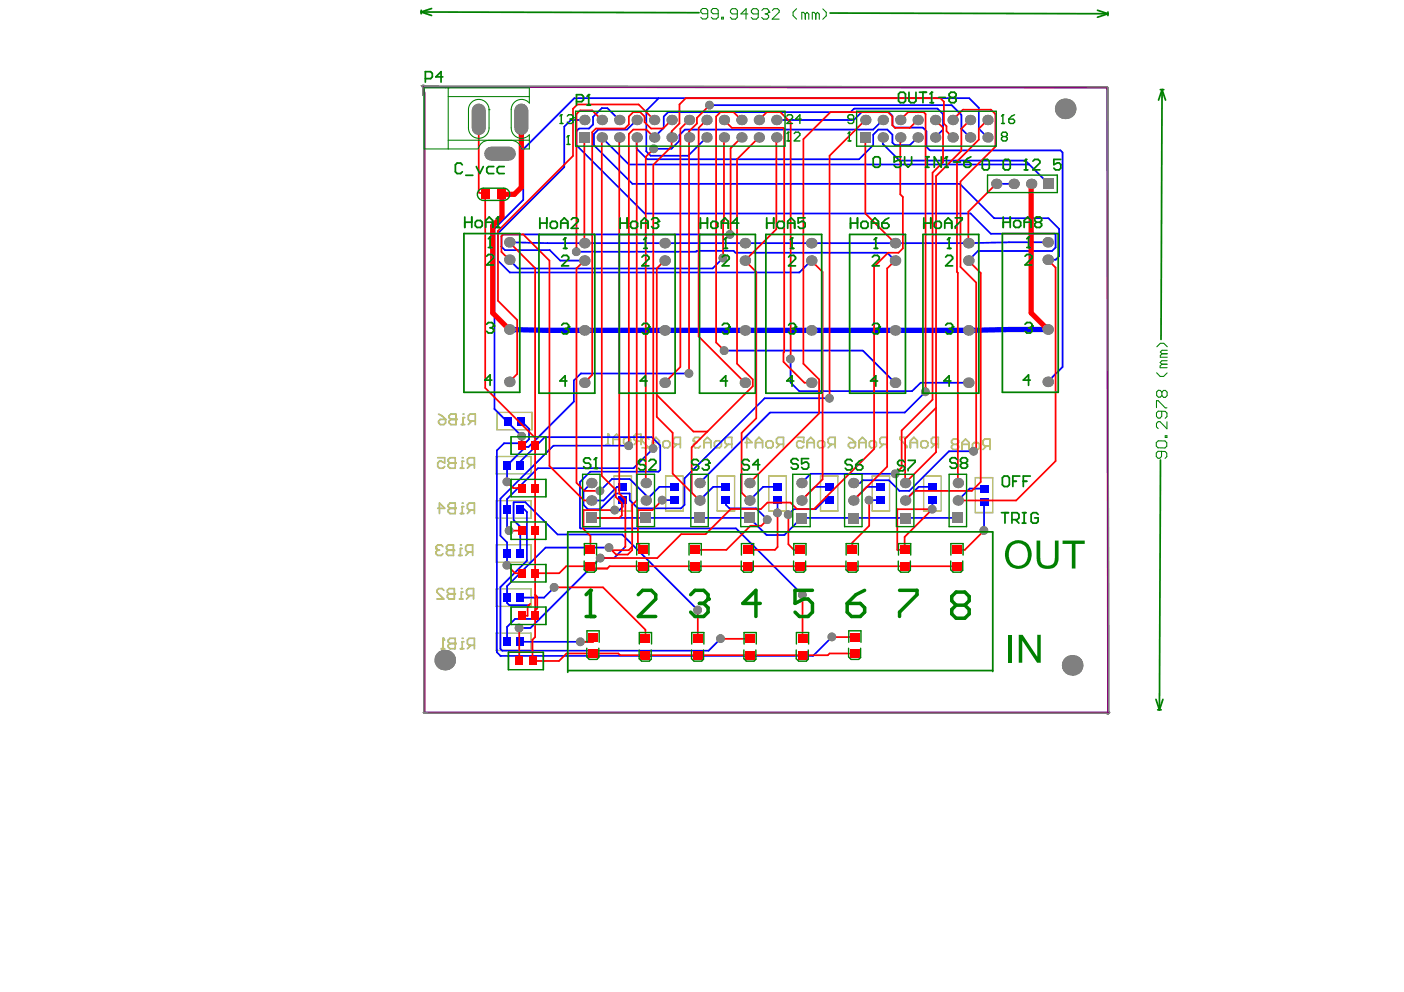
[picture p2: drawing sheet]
<svg xmlns="http://www.w3.org/2000/svg" width="297mm" height="210mm" viewBox="0 0 297 210" stroke-linecap="round" stroke-linejoin="round" font-family="sans-serif">
<path d="M89.3 18.1h.5v.1l144.5 .2 .3 132.2h.1v.3l-.3 .2-.2-.2h-144.5v-130.6l-.2-.2v-1.6z" fill="none" stroke="#808080" stroke-width=".21"/>
<path d="M89.5 18.2l.2 .2 144.5 .2 .2 132.3M89.7 18.2v1.9M89.8 19.5v131.2M90 150.7h144.6" fill="none" stroke="#800080" stroke-width=".37"/>
<g fill="none" stroke="#c0c073" stroke-width=".37">
<path d="M105 96.6v3.7M105.2 87.3v3.6M112.4 96.6v3.7M112.5 87.3v3.6M191.9 92.5h-1.5v.4l1.5 1.5v.4M192.6 94.8v-1.5l.7-.8 .8 .8v1.5M192.6 93.6h1.5M194.8 93.6l.4-.3h.7l.4 .3v.8l-.4 .4h-.7l-.4-.4zM197.8 94l-.8 .8M198.5 94h-1.1l-.4-.4v-.7l.4-.4h1.1v2.3M201.7 94h.7M201.7 94l-.4-.4v-.3l.4-.4h.7l.4 .4v.3l-.4 .4"/>
<path d="M201.7 94l-.4 .4v.4l.4 .3h.7l.4-.3v-.4l-.4-.4M203.5 94h1.5M203.5 95.1v-1.5l.8-.7 .7 .7v1.5M205.8 94l.3-.4h.8l.3 .4v.8l-.3 .3h-.8l-.3-.3zM208.7 94.4l-.7 .7M209.4 94.4h-1.1l-.3-.4v-.7l.3-.4h1.1v2.2M105 105.9v3.7M105 115.3v3.7M112.4 105.9v3.7M112.4 115.3v3.7M129.9 108.1h3.7M129.9 100.7h3.7"/>
<path d="M140.8 108.1h3.7M140.8 100.7h3.7M151.7 108.1h3.7M151.7 100.7h3.7M162.7 108.1h3.7M162.7 100.7h3.7M173.6 108.1h3.7M173.6 100.7h3.7M184.5 108.1h3.7M184.5 100.7h3.7M195.4 108.1h3.7M195.4 100.7h3.7"/>
<path d="M206.3 108.5h3.7M206.3 101.1h3.7M97.4 137.3h.7M98.1 135.8h-.3v1.5M99.6 136.5l-.7 .8M100.4 136.5h-1.1l-.4-.3v-.8l.4-.3h1.1v2.2M105 124.6v3.7M105 134v3.6M112.4 124.6v3.7M112.4 134v3.6"/>
</g>
<g fill="none" stroke="#c0c073" stroke-width=".3">
<path d="M105 96.6h7.4M105.2 90.9h7.3M105.2 87.3h7.3M105 119h7.4M105 115.3h7.4M105 109.6h7.4M105 105.9h7.4M105 100.3h7.4M129.9 100.7v7.4M133.6 100.7v7.4M140.8 100.7v7.4M144.5 100.7v7.4"/>
<path d="M151.7 100.7v7.4M155.4 100.7v7.4M162.7 100.7v7.4M166.4 100.7v7.4M173.6 100.7v7.4M177.3 100.7v7.4M184.5 100.7v7.4M188.2 100.7v7.4M195.4 100.7v7.4M199.1 100.7v7.4M206.3 101.1v7.4M210 101.1v7.4"/>
<path d="M105 137.6h7.4M105 134h7.4M105 124.6h7.4M105 128.3h7.4"/>
</g>
<circle cx="97.8" cy="135.1" r=".18" fill="#c0c073"/>
<path d="M96.3 135.1v2.2h-1.1l-.4-.4v-.4l.4-.3h1.1" fill="none" stroke="#c0c073" stroke-width=".37"/>
<circle cx="96.3" cy="136.2" r=".18" fill="#c0c073"/>
<path d="M93.3 137.3h.8M93.7 135.1v2.2M96.3 135.1h-1.1l-.4 .3v.4l.4 .4h1.1" fill="none" stroke="#c0c073" stroke-width=".37"/>
<circle cx="93.7" cy="135.1" r=".18" fill="#c0c073"/>
<path d="M97 117.5h.8M97.8 116.1h-.4v1.4M99.3 116.8l-.8 .7M100 116.8h-1.1l-.4-.4v-.7l.4-.4h1.1v2.2M93.7 135.1l.4 .3" fill="none" stroke="#c0c073" stroke-width=".37"/>
<circle cx="97.4" cy="115.3" r=".18" fill="#c0c073"/>
<path d="M95.9 115.3v2.2h-1.1l-.3-.3v-.4l.3-.4h1.1" fill="none" stroke="#c0c073" stroke-width=".37"/>
<circle cx="95.9" cy="116.4" r=".18" fill="#c0c073"/>
<path d="M93.7 115.7l-.4-.4h-.7l-.4 .4v.4M95.9 115.3h-1.1l-.3 .4v.4l.3 .3h1.1" fill="none" stroke="#c0c073" stroke-width=".37"/>
<circle cx="92.2" cy="116.1" r=".18" fill="#c0c073"/>
<path d="M92.2 116.1l.4 .3M92.6 116.4h.4M92.6 116.4l-.4 .4v.4l.4 .3h.7l.4-.3M97.4 108.7h.7M98.1 107.2h-.3v1.5M99.6 107.9l-.7 .8M100.4 107.9h-1.1l-.4-.3v-.8l.4-.3h1.1v2.2" fill="none" stroke="#c0c073" stroke-width=".37"/>
<circle cx="97.8" cy="106.5" r=".18" fill="#c0c073"/>
<path d="M96.3 106.5v2.2h-1.1l-.4-.4v-.4l.4-.3h1.1" fill="none" stroke="#c0c073" stroke-width=".37"/>
<circle cx="96.3" cy="107.6" r=".18" fill="#c0c073"/>
<path d="M97.4 99.1h.7M98.1 97.6h-.3v1.5M99.6 98.3l-.7 .8M100.4 98.3h-1.1l-.4-.3v-.8l.4-.3h1.1v2.2M92.6 107.6h1.5l-1.1-1.1v2.2M96.3 106.5h-1.1l-.4 .3v.4l.4 .4h1.1" fill="none" stroke="#c0c073" stroke-width=".37"/>
<circle cx="97.8" cy="96.9" r=".18" fill="#c0c073"/>
<path d="M96.3 96.9v2.2h-1.1l-.4-.4v-.4l.4-.3h1.1" fill="none" stroke="#c0c073" stroke-width=".37"/>
<circle cx="96.3" cy="98" r=".18" fill="#c0c073"/>
<path d="M92.6 96.9h1.5v1.1l-.8-.4h-.3l-.4 .4v.7l.4 .4h.7l.4-.4M96.3 96.9h-1.1l-.4 .3v.4l.4 .4h1.1M97.6 89.8h.7M98.3 88.4h-.3v1.4M99.8 89.1l-.7 .7M100.5 89.1h-1.1l-.3-.4v-.7l.3-.4h1.1v2.2" fill="none" stroke="#c0c073" stroke-width=".37"/>
<circle cx="98" cy="87.6" r=".18" fill="#c0c073"/>
<path d="M96.5 87.6v2.2h-1.1l-.4-.3v-.4l.4-.4h1.1" fill="none" stroke="#c0c073" stroke-width=".37"/>
<circle cx="96.5" cy="88.7" r=".18" fill="#c0c073"/>
<g fill="none" stroke="#c0c073" stroke-width=".37">
<path d="M92.8 89.1l.4-.4h1.1v.8l-.4 .3h-.7l-.4-.3zM92.8 87.6l.7 .4 .8 .7M96.5 87.6h-1.1l-.4 .4v.4l.4 .3h1.1M148.2 92.9l-.4-.4h-.7l-.4 .4v.4M148.9 93.6h1.5M148.9 94.8v-1.5l.8-.8 .7 .8v1.5M151.1 93.6l.4-.3h.7l.4 .3v.8l-.4 .4h-.7l-.4-.4zM154.1 94l-.7 .8M154.8 94h-1.1l-.3-.4v-.7l.3-.4h1.1v2.3M157.6 93.6h1.5l-1.1-1.1v2.3M159.9 93.6h1.4M159.9 94.8v-1.5l.7-.8 .7 .8v1.5"/>
<path d="M162.1 93.6l.3-.3h.8l.3 .3v.8l-.3 .4h-.8l-.3-.4zM165 94l-.7 .8M165.8 94h-1.1l-.4-.4v-.7l.4-.4h1.1v2.3M168.6 92.5h1.4v1.1l-.7-.3h-.4l-.3 .3v.8l.3 .4h.8l.3-.4M170.8 94.8v-1.5l.7-.8 .8 .8v1.5M170.8 93.6h1.5M173 93.6l.4-.3h.7l.4 .3v.8l-.4 .4h-.7l-.4-.4zM176 94l-.8 .8M176.7 94h-1.1l-.4-.4v-.7l.4-.4h1.1v2.3"/>
</g>
<circle cx="146.7" cy="93.3" r=".18" fill="#c0c073"/>
<g fill="none" stroke="#c0c073" stroke-width=".37">
<path d="M137.3 92.9l-.4-.4h-.7l-.4 .4v.4l1.5 1.5h-1.5M138 93.6h1.5M138 94.8v-1.5l.8-.8 .7 .8v1.5M140.2 93.6l.4-.3h.8l.3 .3v.8l-.3 .4h-.8l-.4-.4zM143.2 94l-.7 .8M143.9 94h-1.1l-.3-.4v-.7l.3-.4h1.1v2.3M146.7 93.3l.4 .3M147.1 93.6h.3M147.1 93.6l-.4 .4v.4l.4 .4h.7l.4-.4M97.2 126.8h.8M98 125.3h-.4v1.5M99.4 126l-.7 .8"/>
<path d="M100.2 126h-1.1l-.4-.4v-.7l.4-.4h1.1v2.3"/>
</g>
<circle cx="97.6" cy="124.5" r=".18" fill="#c0c073"/>
<path d="M96.1 124.5v2.3h-1.1l-.4-.4v-.4l.4-.4h1.1" fill="none" stroke="#c0c073" stroke-width=".37"/>
<circle cx="96.1" cy="125.6" r=".18" fill="#c0c073"/>
<g fill="none" stroke="#c0c073" stroke-width=".37">
<path d="M128.2 94.1h.8M128.6 91.9v2.2M129.7 94.1v-1.5l.8-.7 .7 .7v1.5M129.7 93h1.5M131.9 93l.4-.4h.7l.4 .4v.7l-.4 .4h-.7l-.4-.4zM134.9 93.3l-.7 .8M135.6 93.3h-1.1l-.3-.3v-.8l.3-.3h1.1v2.2M179.5 94l.4-.4h1.1v.8l-.4 .4h-.7l-.4-.4zM179.5 92.5l.7 .4 .8 .7M181.7 94.8v-1.5l.8-.8 .7 .8v1.5M181.7 93.6h1.5M183.9 93.6l.4-.3h.7l.4 .3v.8l-.4 .4h-.7l-.4-.4z"/>
<path d="M186.9 94l-.8 .8M187.6 94h-1.1l-.4-.4v-.7l.4-.4h1.1v2.3M93.9 124.9l-.4-.4h-.7l-.4 .4v.4l1.5 1.5h-1.5M96.1 124.5h-1.1l-.4 .4v.4l.4 .3h1.1"/>
</g>
<circle cx="128.6" cy="91.9" r=".18" fill="#c0c073"/>
<path d="M128.6 91.9l.4 .3" fill="none" stroke="#c0c073" stroke-width=".37"/>
<path d="M89.3 18.1h.5v.1l144.5 .2 .3 132.2h.1v.3l-.3 .2-.2-.2h-144.5v-130.6l-.2-.2v-1.6z" fill="none" stroke="#808080" stroke-width=".21"/>
<g fill="none" stroke="#00f" stroke-width=".37">
<path d="M123.6 25.4h-2.8l-1.4 1.4v8.6l-14.1 14v5.7l2.6 2.6h61.2l2.5-2.6M127.3 29.1l5.7 5.7h84.8M131 25.4l-2.5-2.5h-1.2l-1.8 1.8v1.6l-.9 .9h-2.1l-.5 .6v2.9l14.4 14.5h68.9l4.3 4.3h13.6l.1 .1v2.8l-.7 .7h-15.7l-2 2M134.7 29.1v2.4l2.2 2.2h44.8l3-3v-2.2l1.1-1.1h1.9l1.1 1.1v1.7l.6 .5h3.1l1.7-1.6M134.7 25.4l-2 2h-6.1l-.9 .9v2.4l8.1 8.2h69.3l7.2 7.3h11.5l2.3 2.2v5.8l-.8 .8h-1.6M138.4 29.1l2-2.1v-2.3l1-1h38.5l.8-.7h17.7l1.1 1.1v3.3l-1.7 1.7M139.4 20.8l-2.7 2.6v8.6l1 1h7.9l3.9-3.9M150.1 22.3h51.3l2 2v2.9l1.8 1.9M164.2 25.4h16.4l1.7-1.7h5.7l.8 .8v2l.6 .5h5.9l.7 .8v3.3l.7 .7h27.7l.4 .5v45.4l-3.1 3.1M186.8 25.4l-2.1 2h-39.8l-1.1 1.2v1.2l-1.7 1.7h-3.8M186.8 29.1v1.3l3.5 3.6h26.6l5 4.9M208.9 29.1l-1.8-1.9v-4.4l-2.1-2h-83.5l-10.8 10.8v10.7l-6.1 6.1v38.1l5.8 5.8"/>
<path d="M210.8 38.9h3.7M107.7 51.3l8.2 .2h89l16.8-.2M122 53.3h25.3l.1-.2h7.8l.4 .4h32.1l1.7 1.6M153 54.6l-2.2 2.2h-41.2l-1.9-1.8M154.5 49.6h-48l-.4 .4v2.2l.7 .7h9.5l2.2 2.2h5.1M145.8 79h-22.9l-1.5 1.5v4.5l-9.6 9.6h-.6l-3.6 3.5h-.3v3.8M153.2 74.2h29.4l6.8 6.8M167.3 76v4.9l1.8 1.9h23.9l1.8-1.8h10.1M107.2 89.1h.3M110.1 98.4v-.7l5.1-5.2h22.7l1.8 1.8v5.1l-.4 .4h-14.4l-2.2 2.2v9.7l.1 .1h32.9l14.1 14.1M110.3 89.1h.1M110.3 89.1l1.6 1.6v2.2l-.8 .9h-4.5l-1.5 1.5v42.7l.8 .8h66.1l4-4"/>
<path d="M133 94.3h-15.9l-11.2 11.2v7.9l1.4 1.4v4.8M138.2 94.9l-4.2 4.2h-20.2l-6.5 6.5v6.2l.4 .5M175.5 84.3h-13.7l-17 16.9v5.6l-.7 .8h-9.1l-1.8-1.8v-1.4h-2.9l-3.3 3.3h-2.6l-1-.9v-2.9l1.7-1.7M195.8 82.9l-4.4 4.4h-28.5l-14.9 14.9M206 95.5h-5.2l-8.4 8.4h-2.1l-2.2-2.3h-5.6l-.6 .6h-1.4M110.1 107.8h.8l.6 .5v10.3l-5.6 5.6v13.1l.4 .4h43.6l2.6-2.6M110.1 117.1v-5.6l-1.4-1.4v-3.8h2.4l6.9 6.8h13.6l16 16M125.1 109.6h33.5l3.6 3.6h3.7l3.7-3.6h33M128.9 115.9h-13.5l-8.1 8.1v3.6l.4 .4h4.2M131.8 105.8v1.4l-.8 .7h-.9M131.8 103h-1.3l-2.8 2.9h-2.6M132.3 115.7l-2.4 2.4h-2.9l-14.8 14.8h-2.3"/>
<path d="M140.1 105.8h2.6M142.7 103h-3.2l-2.9 2.9v-1.1l-3.4-3.4h-3.7l-2.5 2.5M153.6 103h-2.7l-2.9 2.9M153.6 105.8v1l.7 .8h5.7l2.4 2.4M164.5 103h-3.1l-2.8 2.9M164.5 105.8v2.7M175.4 103h-3l-2.8 2.9M175.4 105.8h-.9l-1.9 1.9h-4.7l-1.1 1.2M183.9 105.8h2.5M186.4 103h-3l-2.9 2.9M189.4 100.3h-17.9l-1.9 1.9M197.3 103h-3l-2.8 2.9"/>
<path d="M197.3 105.8v1.9M208.2 106.2v6.1M208.2 103.4h-3l-2.6 2.5M110.1 135.8h12.7M114.1 131h-5.1l-1.7 1.7v3.1M117.3 124.3l-2.2 2.2h-5"/>
</g>
<path d="M107.7 69.7l8.2 .2h89l16.8-.2" fill="none" stroke="#00f" stroke-width="1.1"/>
<g fill="#808080">
<circle cx="152.4" cy="135.1" r=".92"/>
<circle cx="122.8" cy="135.8" r=".92"/>
<circle cx="153.2" cy="74.2" r=".92"/>
<circle cx="133" cy="94.3" r=".92"/>
<circle cx="107.2" cy="119.6" r=".92"/>
<circle cx="138.2" cy="94.9" r=".92"/>
<circle cx="107.7" cy="112.3" r=".92"/>
<circle cx="150.1" cy="22.3" r=".92"/>
<circle cx="145.7" cy="79" r=".92"/>
<circle cx="107.2" cy="101.9" r=".92"/>
<circle cx="110.4" cy="92.3" r=".92"/>
<circle cx="130.1" cy="107.9" r=".92"/>
<circle cx="140.1" cy="105.8" r=".92"/>
<circle cx="162.3" cy="110" r=".92"/>
<circle cx="164.5" cy="108.5" r=".92"/>
<circle cx="166.8" cy="108.9" r=".92"/>
<circle cx="183.9" cy="105.8" r=".92"/>
<circle cx="208.2" cy="112.2" r=".92"/>
<circle cx="147.6" cy="129.1" r=".92"/>
<circle cx="152.9" cy="54.6" r=".92"/>
<circle cx="154.4" cy="49.6" r=".92"/>
<circle cx="126.9" cy="103.9" r=".92"/>
<circle cx="167.2" cy="76" r=".92"/>
<circle cx="176" cy="134.8" r=".92"/>
<circle cx="175.5" cy="84.3" r=".92"/>
<circle cx="138.3" cy="31.5" r=".92"/>
<circle cx="195.8" cy="82.9" r=".92"/>
<circle cx="189.4" cy="100.3" r=".92"/>
<circle cx="206" cy="95.5" r=".92"/>
<circle cx="121.9" cy="53.3" r=".92"/>
<circle cx="127" cy="118.1" r=".92"/>
<circle cx="109.8" cy="132.9" r=".92"/>
<circle cx="128.8" cy="115.9" r=".92"/>
<circle cx="117.2" cy="124.3" r=".92"/>
<circle cx="197.2" cy="107.7" r=".92"/>
<circle cx="169.7" cy="125.9" r=".92"/>
<circle cx="134.7" cy="29.1" r="1.09"/>
<circle cx="149.5" cy="29.1" r="1.09"/>
<circle cx="158.6" cy="105.9" r="1.09"/>
<circle cx="164.2" cy="29.1" r="1.09"/>
<circle cx="202.6" cy="105.9" r="1.09"/>
<circle cx="134.7" cy="25.4" r="1.09"/>
<circle cx="140.6" cy="81" r="1.11"/>
<circle cx="140.6" cy="69.9" r="1.11"/>
<circle cx="140.6" cy="51.5" r="1.11"/>
<circle cx="149.5" cy="25.4" r="1.09"/>
<circle cx="164.2" cy="25.4" r="1.09"/>
<circle cx="214.5" cy="38.9" r="1.09"/>
<circle cx="140.6" cy="55.1" r="1.11"/>
<circle cx="158.6" cy="102.2" r="1.09"/>
<circle cx="202.6" cy="102.2" r="1.09"/>
<circle cx="125.1" cy="105.9" r="1.09"/>
<circle cx="127.3" cy="29.1" r="1.09"/>
<circle cx="136.6" cy="105.9" r="1.09"/>
<circle cx="138.4" cy="29.1" r="1.09"/>
<circle cx="131" cy="29.1" r="1.09"/>
<circle cx="148" cy="105.9" r="1.09"/>
<circle cx="145.8" cy="29.1" r="1.09"/>
<circle cx="142.1" cy="29.1" r="1.09"/>
<circle cx="160.6" cy="29.1" r="1.09"/>
<circle cx="156.9" cy="29.1" r="1.09"/>
<circle cx="169.6" cy="105.9" r="1.09"/>
<circle cx="180.5" cy="105.9" r="1.09"/>
<circle cx="191.5" cy="105.9" r="1.09"/>
<circle cx="190.5" cy="29.1" r="1.09"/>
<circle cx="194.2" cy="29.1" r="1.09"/>
<circle cx="197.8" cy="29.1" r="1.09"/>
<circle cx="201.5" cy="29.1" r="1.09"/>
<circle cx="205.2" cy="29.1" r="1.09"/>
<circle cx="208.9" cy="29.1" r="1.09"/>
</g>
<g fill="#808080">
<path d="M157.5 108.5h2.2v2.2h-2.2z" fill-rule="evenodd"/>
<path d="M201.5 108.5h2.3v2.2h-2.3z" fill-rule="evenodd"/>
<path d="M122.5 28h2.2v2.2h-2.2z" fill-rule="evenodd"/>
<path d="M182 28h2.2v2.2h-2.2z" fill-rule="evenodd"/>
</g>
<path d="M101.3 23.4v3.7" fill="none" stroke="#808080" stroke-width="3"/>
<g fill="#808080">
<circle cx="107.7" cy="80.8" r="1.11"/>
<circle cx="107.7" cy="69.7" r="1.11"/>
<circle cx="107.7" cy="51.3" r="1.11"/>
</g>
<path d="M110.3 23.4v3.7" fill="none" stroke="#808080" stroke-width="3"/>
<g fill="#808080">
<path d="M124 108.5h2.2v2.2h-2.2z" fill-rule="evenodd"/>
<path d="M135.5 108.5h2.2v2.2h-2.2z" fill-rule="evenodd"/>
<path d="M146.9 108.5h2.2v2.2h-2.2z" fill-rule="evenodd"/>
<path d="M168.5 108.5h2.2v2.2h-2.2z" fill-rule="evenodd"/>
<path d="M179.4 108.5h2.2v2.2h-2.2z" fill-rule="evenodd"/>
<path d="M190.4 108.5h2.2v2.2h-2.2z" fill-rule="evenodd"/>
<path d="M220.7 37.8h2.3v2.2h-2.3z" fill-rule="evenodd"/>
</g>
<g fill="#808080">
<circle cx="123.6" cy="81" r="1.11"/>
<circle cx="123.6" cy="69.9" r="1.11"/>
<circle cx="123.6" cy="51.5" r="1.11"/>
<circle cx="127.3" cy="25.4" r="1.09"/>
<circle cx="123.6" cy="25.4" r="1.09"/>
<circle cx="138.4" cy="25.4" r="1.09"/>
<circle cx="131" cy="25.4" r="1.09"/>
<circle cx="145.8" cy="25.4" r="1.09"/>
<circle cx="142.1" cy="25.4" r="1.09"/>
<circle cx="157.6" cy="81" r="1.11"/>
<circle cx="157.6" cy="69.9" r="1.11"/>
<circle cx="157.6" cy="51.5" r="1.11"/>
<circle cx="160.6" cy="25.4" r="1.09"/>
<circle cx="156.9" cy="25.4" r="1.09"/>
<circle cx="171.6" cy="81" r="1.11"/>
<circle cx="171.6" cy="69.9" r="1.11"/>
<circle cx="171.6" cy="51.5" r="1.11"/>
<circle cx="183.1" cy="25.4" r="1.09"/>
<circle cx="189.4" cy="81" r="1.11"/>
<circle cx="189.4" cy="69.9" r="1.11"/>
<circle cx="189.4" cy="51.5" r="1.11"/>
<circle cx="190.5" cy="25.4" r="1.09"/>
<circle cx="194.2" cy="25.4" r="1.09"/>
<circle cx="197.8" cy="25.4" r="1.09"/>
<circle cx="204.9" cy="81" r="1.11"/>
<circle cx="204.9" cy="69.9" r="1.11"/>
<circle cx="204.9" cy="51.5" r="1.11"/>
<circle cx="201.5" cy="25.4" r="1.09"/>
<circle cx="205.2" cy="25.4" r="1.09"/>
<circle cx="208.9" cy="25.4" r="1.09"/>
<circle cx="221.7" cy="80.8" r="1.11"/>
<circle cx="221.7" cy="69.7" r="1.11"/>
<circle cx="221.7" cy="51.3" r="1.11"/>
<circle cx="218.2" cy="38.9" r="1.09"/>
<circle cx="107.7" cy="55" r="1.11"/>
<circle cx="125.1" cy="102.2" r="1.09"/>
<circle cx="123.6" cy="55.1" r="1.11"/>
<circle cx="136.6" cy="102.2" r="1.09"/>
<circle cx="148" cy="102.2" r="1.09"/>
<circle cx="157.6" cy="55.1" r="1.11"/>
<circle cx="169.6" cy="102.2" r="1.09"/>
<circle cx="171.6" cy="55.1" r="1.11"/>
<circle cx="180.5" cy="102.2" r="1.09"/>
<circle cx="191.5" cy="102.2" r="1.09"/>
<circle cx="189.4" cy="55.1" r="1.11"/>
<circle cx="204.9" cy="55.1" r="1.11"/>
<circle cx="221.7" cy="55" r="1.11"/>
<circle cx="226.8" cy="140.8" r="2.18"/>
<circle cx="153.2" cy="29.1" r="1.09"/>
<circle cx="186.8" cy="29.1" r="1.09"/>
<circle cx="153.2" cy="25.4" r="1.09"/>
<circle cx="210.8" cy="38.9" r="1.09"/>
<circle cx="225.4" cy="23" r="2.18"/>
<circle cx="186.8" cy="25.4" r="1.09"/>
<circle cx="94.1" cy="139.7" r="2.18"/>
</g>
<path d="M103.9 32.5h3.7" fill="none" stroke="#808080" stroke-width="3"/>
<g fill="#00f">
<path d="M130.8 105h1.9v1.6h-1.9z" fill-rule="evenodd"/>
<path d="M130.8 102.2h1.9v1.6h-1.9z" fill-rule="evenodd"/>
<path d="M163.6 105h1.8v1.7h-1.8z" fill-rule="evenodd"/>
<path d="M163.6 102.2h1.8v1.7h-1.8z" fill-rule="evenodd"/>
<path d="M207.3 105.4h1.8v1.6h-1.8z" fill-rule="evenodd"/>
<path d="M207.3 102.6h1.8v1.6h-1.8z" fill-rule="evenodd"/>
<path d="M109.3 134.9h1.6v1.8h-1.6z" fill-rule="evenodd"/>
<path d="M106.4 134.9h1.7v1.8h-1.7z" fill-rule="evenodd"/>
<path d="M109.3 125.5h1.6v1.9h-1.6z" fill-rule="evenodd"/>
<path d="M106.4 125.5h1.7v1.9h-1.7z" fill-rule="evenodd"/>
<path d="M141.8 105h1.8v1.6h-1.8z" fill-rule="evenodd"/>
<path d="M141.8 102.2h1.8v1.6h-1.8z" fill-rule="evenodd"/>
<path d="M152.7 105h1.8v1.7h-1.8z" fill-rule="evenodd"/>
<path d="M152.7 102.2h1.8v1.7h-1.8z" fill-rule="evenodd"/>
<path d="M185.4 105h1.9v1.6h-1.9z" fill-rule="evenodd"/>
<path d="M185.4 102.2h1.9v1.6h-1.9z" fill-rule="evenodd"/>
<path d="M196.3 105h1.9v1.7h-1.9z" fill-rule="evenodd"/>
<path d="M196.3 102.2h1.9v1.7h-1.9z" fill-rule="evenodd"/>
<path d="M109.3 116.2h1.6v1.8h-1.6z" fill-rule="evenodd"/>
<path d="M106.4 116.2h1.7v1.8h-1.7z" fill-rule="evenodd"/>
<path d="M109.3 106.9h1.6v1.8h-1.6z" fill-rule="evenodd"/>
<path d="M106.4 106.9h1.7v1.8h-1.7z" fill-rule="evenodd"/>
<path d="M109.3 97.5h1.6v1.9h-1.6z" fill-rule="evenodd"/>
<path d="M106.4 97.5h1.7v1.9h-1.7z" fill-rule="evenodd"/>
<path d="M109.4 88.2h1.7v1.8h-1.7z" fill-rule="evenodd"/>
<path d="M106.6 88.2h1.7v1.8h-1.7z" fill-rule="evenodd"/>
<path d="M174.5 105h1.9v1.6h-1.9z" fill-rule="evenodd"/>
<path d="M174.5 102.2h1.9v1.6h-1.9z" fill-rule="evenodd"/>
</g>
<g fill="none" stroke="#f00" stroke-width=".37">
<path d="M101.3 25.2v15.5l1.4 .4v41l10.5 10.5M123.6 29.1v22.4M127.3 25.4l-2-2h-2.6l-.7 .7v29.2M127.3 29.1v71.6l3 2.9v1.6l1.3 1.3v2.5l-.6 .6h-5.9M131 29.1v75.3l1.3 1.3v10l-.1 .1M134.7 29.1v76.8l-1 1v9.5l-.9 .9h-2.5l-1.4-1.4M138.3 31.5l-1.7 1.7v69M138.4 29.1l-1.7-1.7h-2.7l-1 .9v66M138.4 25.4l-3.3-3.3h-12.9l-1 .9v10l-15.9 15.9v14.7l4.1 4.1v11.4l-1.7 1.7M142.1 25.4l-1.8 1.8h-2.6l-1.3-1.4v-1.1l-1-1h-1.4l-1 1v1.6l-.8 .9h-6.1l-.8 .8v51.3l-1.7 1.7M145.8 25.4l-1.9 1.8v50.5l-3.3 3.3M149.5 25.4l-1.7 1.7v44.1l9.8 9.8"/>
<path d="M150.1 22.3l-2.7 2.6v1.2l-1.6 1.7v51.2M153.2 29.1v17.6l-.2 .2v7.7M153.2 25.4l1.6 1.7h10.9l.2 .1v47.3l-.1 .1v2l4.4 4.4h1.4M156.9 25.4l-1.7-1.7h-2.8l-.9 1v47.8l1.7 1.7M156.9 29.1l-2.3 2.3v18.1l-.1 .1M160.6 25.4l1.6-1.7h2.9l2.2 2.2v50.1M160.6 29.1l-4.7 4.6v43.3l3.4 3.3v1.4l-13 12.9v9.6M164.2 29.1v19.4l-6.6 6.6 2.4 2.4v31l-3.1 3.1v12.6l1.7 1.7M183.1 29.1v16.1l6.3 6.3M183.1 25.4l-7.6 7.6v51.3M190.5 25.4l1.6-1.7h3.3l.4 .4v58.8M190.5 29.1v12l.5 .6v10.9l-.9 .9h-2.2l-3 2.9v38.6l-12.7 12.7h-3.6l-1.4-1.4h-4.8l-1.4 1.4h-6.4l-5.3 5.3h-5.2l-5 5.1h-12.1"/>
<path d="M194.2 25.4l-1.7 1.7h-3.1l-.6-.6v-1.8l-.9-1h-12.2l-5.7 5.8v47.5l3.3 3.3v7.2l-14.7 14.7M197.8 25.4l1.7 1.6v7.3l-2.2 2.2v48.1l-6.5 6.5v7.8l-1.4 1.4M201.5 29.1l-1.3-1.3v-1.1l-.5-.5v-4.7l-.7-.7h-53.9l-1.3 1.3v4l-1.7 1.7v3.2l-3.9 3.9v60M201.5 25.4l2.2-2.2h6l.9 .9v6.9l-7.4 7.4v18.1l3.3 3.3v35.2l-.5 .5M205.2 25.4l-1.8 1.8v4.7l-5.4 5.4v58.4l-6.5 6.5v-9.4l6.5-6.5M208.9 25.4l-1.8 1.8v2.4l-4.6 4.6v23.3l.1 .2v44.5M210.8 38.9l-5.9 5.9v6.7M107.7 51.3l5.5 5.4v78.1l-.5 .6v4.5h5.6l1.6-1.6h10.9l.4 .3h43.9l.4-.3h5.4M107.7 55l-1.6-1.7v-3.3l.4-.4h4.2l5.5 5.5v43.5l7.4 7.3h1.5M123.6 55.1l-1.6 1.7v45.4l1.7 1.7h3.3M140.6 55.1l-1.6 1.7v31.4l3.3 3.4v8.6l5.7 5.7M171.6 55.1l2.4 2.4v43.9l-4.4 4.5"/>
<path d="M189.4 55.1l-1.7 1.7v41.9l-7.2 7.2M204.9 55.1l2.6 2.7v44.2l-1.9 1.9h-12.1l-2 2M221.7 55l1.6 1.6v41l-8.3 8.3h-12.4M110.4 92.3v2M139 83.6l7.7 7.7h3M107.3 119.6l1.7 1.7h1.4M107.3 101.9l1.3 1.4h1.8M107.7 112.3h2.7M130.1 107.9h-6.7v4l1.5 1.5v2.9M133.7 115.7l-.7 .7h-3.6M140.1 105.8l-2.1 2.1h-3v7.1l1 1.1v.2M162.4 110l-1.3 1.3h-2.3l-5.1 5h-6.6"/>
<path d="M164.5 108.5v7.3l-.5 .5h-5.8M166.8 108.9v6.3l1.1 1.1h1.3M183.9 105.8v5.5l-3.6 3.5v1.5M197.2 107.7h-7.4v8.6h1.6v-2.7l5.9-5.9M202.5 119.8h-73.6l-.4 .5h-3.6v-.5h-5.1l-1.5 1.5h-5.1M208.2 112.3l-4.1 4h-1.6M109.9 132.9v7M112.2 127.8l-.6 .5v2h-1.2M113.2 125.8l.5 .5v2.4l-.5 .5M117.3 124.3h10.3l9 9v1.9M125.5 134.8v1h-2.7M147.6 129.1v6.1"/>
<path d="M152.5 135.1l6.2 .1M169.8 125.9v9.3M176 134.8h4.9"/>
</g>
<path d="M110.3 25.2v14.4l-1.5 1.5h-2.6v4.7l-2 2v18.4l3.5 3.5M218.2 38.9v27.3l3.5 3.5" fill="none" stroke="#f00" stroke-width="1.1"/>
<g fill="#808080">
<circle cx="152.4" cy="135.1" r=".92"/>
<circle cx="122.8" cy="135.8" r=".92"/>
<circle cx="153.2" cy="74.2" r=".92"/>
<circle cx="133" cy="94.3" r=".92"/>
<circle cx="107.2" cy="119.6" r=".92"/>
<circle cx="138.2" cy="94.9" r=".92"/>
<circle cx="107.7" cy="112.3" r=".92"/>
<circle cx="150.1" cy="22.3" r=".92"/>
<circle cx="145.7" cy="79" r=".92"/>
<circle cx="107.2" cy="101.9" r=".92"/>
<circle cx="110.4" cy="92.3" r=".92"/>
<circle cx="130.1" cy="107.9" r=".92"/>
<circle cx="140.1" cy="105.8" r=".92"/>
<circle cx="162.3" cy="110" r=".92"/>
<circle cx="164.5" cy="108.5" r=".92"/>
<circle cx="166.8" cy="108.9" r=".92"/>
<circle cx="183.9" cy="105.8" r=".92"/>
<circle cx="208.2" cy="112.2" r=".92"/>
<circle cx="147.6" cy="129.1" r=".92"/>
<circle cx="152.9" cy="54.6" r=".92"/>
<circle cx="154.4" cy="49.6" r=".92"/>
<circle cx="126.9" cy="103.9" r=".92"/>
<circle cx="167.2" cy="76" r=".92"/>
<circle cx="176" cy="134.8" r=".92"/>
<circle cx="175.5" cy="84.3" r=".92"/>
<circle cx="138.3" cy="31.5" r=".92"/>
<circle cx="195.8" cy="82.9" r=".92"/>
<circle cx="189.4" cy="100.3" r=".92"/>
<circle cx="206" cy="95.5" r=".92"/>
<circle cx="121.9" cy="53.3" r=".92"/>
<circle cx="127" cy="118.1" r=".92"/>
<circle cx="109.8" cy="132.9" r=".92"/>
<circle cx="128.8" cy="115.9" r=".92"/>
<circle cx="117.2" cy="124.3" r=".92"/>
<circle cx="197.2" cy="107.7" r=".92"/>
<circle cx="169.7" cy="125.9" r=".92"/>
<circle cx="134.7" cy="29.1" r="1.09"/>
<circle cx="149.5" cy="29.1" r="1.09"/>
<circle cx="158.6" cy="105.9" r="1.09"/>
<circle cx="164.2" cy="29.1" r="1.09"/>
<circle cx="202.6" cy="105.9" r="1.09"/>
<circle cx="134.7" cy="25.4" r="1.09"/>
<circle cx="140.6" cy="81" r="1.11"/>
<circle cx="140.6" cy="69.9" r="1.11"/>
<circle cx="140.6" cy="51.5" r="1.11"/>
<circle cx="149.5" cy="25.4" r="1.09"/>
<circle cx="164.2" cy="25.4" r="1.09"/>
<circle cx="214.5" cy="38.9" r="1.09"/>
<circle cx="140.6" cy="55.1" r="1.11"/>
<circle cx="158.6" cy="102.2" r="1.09"/>
<circle cx="202.6" cy="102.2" r="1.09"/>
<circle cx="125.1" cy="105.9" r="1.09"/>
<circle cx="127.3" cy="29.1" r="1.09"/>
<circle cx="136.6" cy="105.9" r="1.09"/>
<circle cx="138.4" cy="29.1" r="1.09"/>
<circle cx="131" cy="29.1" r="1.09"/>
<circle cx="148" cy="105.9" r="1.09"/>
<circle cx="145.8" cy="29.1" r="1.09"/>
<circle cx="142.1" cy="29.1" r="1.09"/>
<circle cx="160.6" cy="29.1" r="1.09"/>
<circle cx="156.9" cy="29.1" r="1.09"/>
<circle cx="169.6" cy="105.9" r="1.09"/>
<circle cx="180.5" cy="105.9" r="1.09"/>
<circle cx="191.5" cy="105.9" r="1.09"/>
<circle cx="190.5" cy="29.1" r="1.09"/>
<circle cx="194.2" cy="29.1" r="1.09"/>
<circle cx="197.8" cy="29.1" r="1.09"/>
<circle cx="201.5" cy="29.1" r="1.09"/>
<circle cx="205.2" cy="29.1" r="1.09"/>
<circle cx="208.9" cy="29.1" r="1.09"/>
</g>
<g fill="#808080">
<path d="M157.5 108.5h2.2v2.2h-2.2z" fill-rule="evenodd"/>
<path d="M201.5 108.5h2.3v2.2h-2.3z" fill-rule="evenodd"/>
<path d="M122.5 28h2.2v2.2h-2.2z" fill-rule="evenodd"/>
<path d="M182 28h2.2v2.2h-2.2z" fill-rule="evenodd"/>
</g>
<path d="M101.3 23.4v3.7" fill="none" stroke="#808080" stroke-width="3"/>
<g fill="#808080">
<circle cx="107.7" cy="80.8" r="1.11"/>
<circle cx="107.7" cy="69.7" r="1.11"/>
<circle cx="107.7" cy="51.3" r="1.11"/>
</g>
<path d="M110.3 23.4v3.7" fill="none" stroke="#808080" stroke-width="3"/>
<g fill="#808080">
<path d="M124 108.5h2.2v2.2h-2.2z" fill-rule="evenodd"/>
<path d="M135.5 108.5h2.2v2.2h-2.2z" fill-rule="evenodd"/>
<path d="M146.9 108.5h2.2v2.2h-2.2z" fill-rule="evenodd"/>
<path d="M168.5 108.5h2.2v2.2h-2.2z" fill-rule="evenodd"/>
<path d="M179.4 108.5h2.2v2.2h-2.2z" fill-rule="evenodd"/>
<path d="M190.4 108.5h2.2v2.2h-2.2z" fill-rule="evenodd"/>
<path d="M220.7 37.8h2.3v2.2h-2.3z" fill-rule="evenodd"/>
</g>
<g fill="#808080">
<circle cx="123.6" cy="81" r="1.11"/>
<circle cx="123.6" cy="69.9" r="1.11"/>
<circle cx="123.6" cy="51.5" r="1.11"/>
<circle cx="127.3" cy="25.4" r="1.09"/>
<circle cx="123.6" cy="25.4" r="1.09"/>
<circle cx="138.4" cy="25.4" r="1.09"/>
<circle cx="131" cy="25.4" r="1.09"/>
<circle cx="145.8" cy="25.4" r="1.09"/>
<circle cx="142.1" cy="25.4" r="1.09"/>
<circle cx="157.6" cy="81" r="1.11"/>
<circle cx="157.6" cy="69.9" r="1.11"/>
<circle cx="157.6" cy="51.5" r="1.11"/>
<circle cx="160.6" cy="25.4" r="1.09"/>
<circle cx="156.9" cy="25.4" r="1.09"/>
<circle cx="171.6" cy="81" r="1.11"/>
<circle cx="171.6" cy="69.9" r="1.11"/>
<circle cx="171.6" cy="51.5" r="1.11"/>
<circle cx="183.1" cy="25.4" r="1.09"/>
<circle cx="189.4" cy="81" r="1.11"/>
<circle cx="189.4" cy="69.9" r="1.11"/>
<circle cx="189.4" cy="51.5" r="1.11"/>
<circle cx="190.5" cy="25.4" r="1.09"/>
<circle cx="194.2" cy="25.4" r="1.09"/>
<circle cx="197.8" cy="25.4" r="1.09"/>
<circle cx="204.9" cy="81" r="1.11"/>
<circle cx="204.9" cy="69.9" r="1.11"/>
<circle cx="204.9" cy="51.5" r="1.11"/>
<circle cx="201.5" cy="25.4" r="1.09"/>
<circle cx="205.2" cy="25.4" r="1.09"/>
<circle cx="208.9" cy="25.4" r="1.09"/>
<circle cx="221.7" cy="80.8" r="1.11"/>
<circle cx="221.7" cy="69.7" r="1.11"/>
<circle cx="221.7" cy="51.3" r="1.11"/>
<circle cx="218.2" cy="38.9" r="1.09"/>
<circle cx="107.7" cy="55" r="1.11"/>
<circle cx="125.1" cy="102.2" r="1.09"/>
<circle cx="123.6" cy="55.1" r="1.11"/>
<circle cx="136.6" cy="102.2" r="1.09"/>
<circle cx="148" cy="102.2" r="1.09"/>
<circle cx="157.6" cy="55.1" r="1.11"/>
<circle cx="169.6" cy="102.2" r="1.09"/>
<circle cx="171.6" cy="55.1" r="1.11"/>
<circle cx="180.5" cy="102.2" r="1.09"/>
<circle cx="191.5" cy="102.2" r="1.09"/>
<circle cx="189.4" cy="55.1" r="1.11"/>
<circle cx="204.9" cy="55.1" r="1.11"/>
<circle cx="221.7" cy="55" r="1.11"/>
<circle cx="226.8" cy="140.8" r="2.18"/>
<circle cx="153.2" cy="29.1" r="1.09"/>
<circle cx="186.8" cy="29.1" r="1.09"/>
<circle cx="153.2" cy="25.4" r="1.09"/>
<circle cx="210.8" cy="38.9" r="1.09"/>
<circle cx="225.4" cy="23" r="2.18"/>
<circle cx="186.8" cy="25.4" r="1.09"/>
<circle cx="94.1" cy="139.7" r="2.18"/>
</g>
<path d="M103.9 32.5h3.7" fill="none" stroke="#808080" stroke-width="3"/>
<g fill="#f00">
<path d="M124.5 137.3h1.9v1.9h-1.9z" fill-rule="evenodd"/>
<path d="M168.8 137.7h1.9v1.9h-1.9z" fill-rule="evenodd"/>
<path d="M124.5 133.9h1.9v1.8h-1.9z" fill-rule="evenodd"/>
<path d="M157.2 118.9h1.9v1.8h-1.9z" fill-rule="evenodd"/>
<path d="M157.2 115.4h1.9v1.9h-1.9z" fill-rule="evenodd"/>
<path d="M168.8 134.2h1.9v1.9h-1.9z" fill-rule="evenodd"/>
<path d="M201.5 118.9h1.9v1.8h-1.9z" fill-rule="evenodd"/>
<path d="M201.5 115.4h1.9v1.9h-1.9z" fill-rule="evenodd"/>
<path d="M101.8 40.2h1.8v1.9h-1.8z" fill-rule="evenodd"/>
<path d="M112.4 111.4h1.7v1.8h-1.7z" fill-rule="evenodd"/>
<path d="M109.6 111.4h1.6v1.8h-1.6z" fill-rule="evenodd"/>
<path d="M112.4 102.4h1.7v1.8h-1.7z" fill-rule="evenodd"/>
<path d="M109.6 102.4h1.6v1.8h-1.6z" fill-rule="evenodd"/>
<path d="M112.4 93.3h1.7v1.9h-1.7z" fill-rule="evenodd"/>
<path d="M109.6 93.3h1.6v1.9h-1.6z" fill-rule="evenodd"/>
<path d="M135.6 137.7h1.9v1.9h-1.9z" fill-rule="evenodd"/>
<path d="M146.7 137.7h1.9v1.9h-1.9z" fill-rule="evenodd"/>
<path d="M157.7 137.7h2v1.9h-2z" fill-rule="evenodd"/>
<path d="M179.9 137.3h1.9v1.9h-1.9z" fill-rule="evenodd"/>
<path d="M111.8 138.9h1.7v1.9h-1.7z" fill-rule="evenodd"/>
<path d="M109 138.9h1.7v1.9h-1.7z" fill-rule="evenodd"/>
<path d="M112.4 129.4h1.7v1.8h-1.7z" fill-rule="evenodd"/>
<path d="M109.6 129.4h1.6v1.8h-1.6z" fill-rule="evenodd"/>
<path d="M112.4 120.4h1.7v1.8h-1.7z" fill-rule="evenodd"/>
<path d="M109.6 120.4h1.6v1.8h-1.6z" fill-rule="evenodd"/>
<path d="M124 118.9h1.9v1.8h-1.9z" fill-rule="evenodd"/>
<path d="M124 115.4h1.9v1.9h-1.9z" fill-rule="evenodd"/>
<path d="M135.6 134.2h1.9v1.9h-1.9z" fill-rule="evenodd"/>
<path d="M135 118.9h2v1.8h-2z" fill-rule="evenodd"/>
<path d="M135 115.4h2v1.9h-2z" fill-rule="evenodd"/>
<path d="M146.7 134.2h1.9v1.9h-1.9z" fill-rule="evenodd"/>
<path d="M146.1 118.9h1.9v1.8h-1.9z" fill-rule="evenodd"/>
<path d="M146.1 115.4h1.9v1.9h-1.9z" fill-rule="evenodd"/>
<path d="M157.7 134.2h2v1.9h-2z" fill-rule="evenodd"/>
<path d="M168.3 118.9h1.9v1.8h-1.9z" fill-rule="evenodd"/>
<path d="M168.3 115.4h1.9v1.9h-1.9z" fill-rule="evenodd"/>
<path d="M179.9 133.9h1.9v1.8h-1.9z" fill-rule="evenodd"/>
<path d="M179.3 118.9h2v1.8h-2z" fill-rule="evenodd"/>
<path d="M179.3 115.4h2v1.9h-2z" fill-rule="evenodd"/>
<path d="M190.4 118.9h1.9v1.8h-1.9z" fill-rule="evenodd"/>
<path d="M190.4 115.4h1.9v1.9h-1.9z" fill-rule="evenodd"/>
<path d="M105.2 40.2h1.9v1.9h-1.9z" fill-rule="evenodd"/>
</g>
<g fill="none" stroke="#008000" stroke-width=".37">
<path d="M89.1 2.5l2.2 .8M89.1 2.2v.7M89.1 2.5l58.8 .2M91.3 1.8l-2.2 .7M175.6 2.8l58.8 .1M232.2 2.2l2.2 .7M234.4 2.5v.8M234.4 2.9l-2.2 .7M245.5 19h.7M245.9 19l.7 2.2M245.9 19l-.8 2.2M245.9 19l-.3 52.8"/>
<path d="M98.1 49.4h11.9v33.6h-11.9zM114 49.6h11.8v33.6h-11.8zM131 49.6h11.8v33.6h-11.8zM148 49.6h11.8v33.6h-11.8zM155.1 49.4h.2M162 49.6h11.8v33.6h-11.8zM179.8 49.6h11.8v33.6h-11.8zM195.3 49.6h11.8v33.6h-11.8zM212.1 49.4h11.8v33.6h-11.8zM118.8 68.8l.4-.4h.7l.4 .4v.4M108.1 92.4v3.7M115.5 92.4v3.7"/>
<path d="M245.5 97.3l-.2 52.9M108.1 101.4v3.7M108.1 110.4v3.7M108.1 119.4v3.7M115.5 101.4v3.7M115.5 110.4v3.7M115.5 119.4v3.7M107.6 138v3.7M108.1 128.5v3.6M115 138v3.7M115.5 128.5v3.6M120.1 141.9h89.9"/>
<path d="M210 142.1v-29.6h-89.9v29.8M244.6 148l.7 2.2M244.9 150.2h.8M246 148l-.7 2.2"/>
</g>
<path d="M94.8 18.6v12.9M94.8 20.4h17.2M94.8 29.7h17.2M99.1 23.2v3.9M103.4 29.7h4.8M103.5 23.2h.1M103.5 23.2v3.9M108.2 23.2v3.9M112 21.8v-3.2h-22.3v12.9h11.4M112 28.6v2.9h-1.7" fill="none" stroke="#008000" stroke-width=".22"/>
<g fill="none" stroke="#008000" stroke-width=".3">
<path d="M102.3 39.8h4.3M121.8 23.5h44.3v7.4h-44.3zM181.2 23.5h29.6v7.4h-29.6zM208.9 37.1h14.8v3.6h-14.8zM102.3 42.4h4.3M108.1 96.1h7.4M108.1 92.4h7.4M108.1 114.1h7.4M108.1 105.1h7.4M108.1 101.4h7.4M108.1 119.4h7.4M108.1 110.4h7.4"/>
<path d="M123.3 100.4h3.7v11h-3.7zM123.6 118.7v1.9l.5 .5h1.6l.4-.4v-2M123.6 117.5v-2.5h2.6v2.5M134.7 118.7v1.9l.5 .5h1.6l.4-.4v-2M134.7 117.5v-2.5h2.6v2.5M134.8 100.4h3.7v11h-3.7zM145.7 118.7v1.9l.6 .5h1.6l.4-.4v-2M145.8 117.5v-2.5h2.6v2.5M146.2 100.4h3.6v11h-3.6zM156.7 100.4h3.7v11h-3.7zM156.8 118.7v1.9l.5 .5h1.7l.4-.4v-2M156.9 117.5v-2.5h2.5v2.5"/>
<path d="M167.7 100.4h3.7v11h-3.7zM167.9 118.7v1.9l.5 .5h1.6l.4-.4v-2M167.9 117.5v-2.5h2.6v2.5M178.7 100.4h3.7v11h-3.7zM179 118.7v1.9l.5 .5h1.6l.4-.4v-2M179 117.5v-2.5h2.6v2.5M189.7 100.4h3.6v11h-3.6zM190.1 118.7v1.9l.5 .5h1.6l.4-.4v-2M190.1 117.5v-2.5h2.6v2.5M200.8 100.4h3.7v11h-3.7zM201.1 118.7v1.9l.6 .5h1.6l.4-.4v-2M201.2 117.5v-2.5h2.6v2.5"/>
<path d="M107.6 138h7.4M108.1 132.1h7.4M108.1 128.5h7.4M108.1 123.1h7.4M124.1 137.2v1.8l.6 .5h1.6l.4-.4v-1.9M124.2 135.9v-2.4h2.6v2.4M135.2 137.5v1.9l.5 .5h1.7l.4-.4v-2M135.3 136.3v-2.5h2.5v2.5M146.3 137.5v1.9l.5 .5h1.6l.4-.4v-2M146.3 136.3v-2.5h2.6v2.5M157.4 137.5v1.9l.5 .5h1.6l.4-.4v-2M157.4 136.3v-2.5h2.6v2.5"/>
<path d="M168.5 137.5v1.9l.5 .5h1.6l.4-.4v-2M168.5 136.3v-2.5h2.6v2.5M179.5 137.2v1.8l.6 .5h1.6l.4-.4v-1.9M179.6 135.9v-2.4h2.6v2.4M107.6 141.7h7.4"/>
</g>
<circle cx="120.3" cy="69.2" r=".18" fill="#008000"/>
<path d="M119.2 52.6h.7M119.6 50.3v2.3M119.6 69.5h.3M119.9 69.5l.4 .4v.4l-.4 .3h-.7l-.4-.3M120.3 69.2l-.4 .3" fill="none" stroke="#008000" stroke-width=".37"/>
<circle cx="119.6" cy="50.3" r=".18" fill="#008000"/>
<path d="M119.6 50.3l-.4 .4M166.8 68.8l.4-.4h.7l.4 .4v.4" fill="none" stroke="#008000" stroke-width=".37"/>
<path d="M119.9 30.6h.7M120.2 28.7h.1M120.2 28.7v1.9M120.2 28.7l-.3 .3" fill="none" stroke="#008000" stroke-width=".3"/>
<circle cx="168.3" cy="69.2" r=".18" fill="#008000"/>
<path d="M167.2 52.6h.7M167.6 50.3v2.3M167.6 69.5h.3M167.9 69.5l.4 .4v.4l-.4 .3h-.7l-.4-.3M168.3 69.2l-.4 .3" fill="none" stroke="#008000" stroke-width=".37"/>
<circle cx="167.6" cy="50.3" r=".18" fill="#008000"/>
<path d="M167.6 50.3l-.4 .4M184.6 68.8l.3-.4h.8l.3 .4v.4" fill="none" stroke="#008000" stroke-width=".37"/>
<path d="M179.4 29.8h.6M179.7 28h.1M179.7 28v1.8M179.7 28l-.3 .3" fill="none" stroke="#008000" stroke-width=".3"/>
<circle cx="186" cy="69.2" r=".18" fill="#008000"/>
<path d="M184.9 52.6h.8M185.3 50.3v2.3M185.3 69.5h.4M185.7 69.5l.3 .4v.4l-.3 .3h-.8l-.3-.3M186 69.2l-.3 .3" fill="none" stroke="#008000" stroke-width=".37"/>
<circle cx="185.3" cy="50.3" r=".18" fill="#008000"/>
<path d="M185.3 50.3l-.4 .4M216.9 68.6l.3-.4h.8l.3 .4v.4" fill="none" stroke="#008000" stroke-width=".37"/>
<circle cx="218.3" cy="69" r=".18" fill="#008000"/>
<path d="M217.2 52.4h.8M217.6 50.2v2.2M217.6 69.4h.4M218 69.4l.3 .3v.4l-.3 .4h-.8l-.3-.4M218.3 69l-.3 .4" fill="none" stroke="#008000" stroke-width=".37"/>
<circle cx="217.6" cy="50.2" r=".18" fill="#008000"/>
<g fill="none" stroke="#008000" stroke-width=".37">
<path d="M118.8 54.4l.4-.4h.7l.4 .4v.4l-1.5 1.5h1.5M166.8 54.4l.4-.4h.7l.4 .4v.4l-1.5 1.5h1.5M184.6 54.4l.3-.4h.8l.3 .4v.4l-1.4 1.5h1.4M212.2 45.9v2.2M212.2 47h1.5M213.7 45.9v2.2M214.5 47l.3-.3h.8l.3 .3v.8l-.3 .3h-.8l-.3-.3zM216.7 47h1.5M216.7 48.1v-1.4l.7-.8 .8 .8v1.4M216.9 54.2l.3-.3h.8l.3 .3v.4l-1.4 1.5h1.4M217.6 50.2l-.4 .3M219.3 47h.7"/>
<path d="M219.3 47l-.4 .4v.4l.4 .3h.7l.4-.3v-.4l-.4-.4M219.3 47l-.4-.3v-.4l.4-.4h.7l.4 .4v.4l-.4 .3M102.9 68.6l.4-.4h.8l.3 .4v.4M167.9 80.6h-1.4l1.1-1.1v2.2M185.7 80.6h-1.5l1.1-1.1v2.2M218 80.4h-1.5l1.1-1.1v2.2"/>
</g>
<circle cx="104.4" cy="69" r=".18" fill="#008000"/>
<path d="M103.3 52.4h.8M103.7 50.2v2.2M103.7 69.4h.4M104.1 69.4l.3 .3v.4l-.3 .4h-.8l-.4-.4M104.4 69l-.3 .4" fill="none" stroke="#008000" stroke-width=".37"/>
<circle cx="103.7" cy="50.2" r=".18" fill="#008000"/>
<path d="M103.7 50.2l-.4 .3M125 97.3l-.4-.4h-.8l-.3 .4v.3l.3 .4h.8l.4 .4v.3l-.4 .4h-.8l-.3-.4M125.7 99.1h.7M126.1 96.9v2.2" fill="none" stroke="#008000" stroke-width=".37"/>
<circle cx="126.1" cy="96.9" r=".18" fill="#008000"/>
<path d="M135.8 68.8l.4-.4h.7l.4 .4v.4M126.1 96.9l-.4 .4M136.6 97.6l-.4-.4h-.8l-.3 .4v.4l.3 .3h.8l.4 .4v.4l-.4 .3h-.8l-.3-.3M137.3 97.6l.4-.4h.7l.4 .4v.4l-1.5 1.4h1.5" fill="none" stroke="#008000" stroke-width=".37"/>
<path d="M118.5 26.1h.6M118.8 24.3h.1M118.8 24.3v1.8M118.8 24.3l-.3 .3M120 24.6l.3-.3h.6l.3 .3v.3M120.6 25.2h.3M120.9 25.2l.3 .3v.3l-.3 .3h-.6l-.3-.3M121.2 24.9h.1M121.2 24.9l-.3 .3" fill="none" stroke="#008000" stroke-width=".3"/>
<circle cx="137.3" cy="69.2" r=".18" fill="#008000"/>
<path d="M131.2 46.1v2.2M131.2 47.2h1.5M132.7 46.1v2.2M133.4 47.2l.4-.4h.7l.4 .4v.7l-.4 .4h-.7l-.4-.4zM135.6 47.2h1.5M135.6 48.3v-1.5l.8-.7 .7 .7v1.5M137.8 46.5l.4-.4h.8l.3 .4v.3M136.6 69.5h.3M136.9 69.5l.4 .4v.4l-.4 .3h-.7l-.4-.3M137.3 69.2l-.4 .3" fill="none" stroke="#008000" stroke-width=".37"/>
<circle cx="139.3" cy="46.8" r=".18" fill="#008000"/>
<path d="M136.2 52.6h.7M136.6 50.3v2.3M138.6 47.2h.4M139 47.2l.3 .4v.3l-.3 .4h-.8l-.4-.4M139.3 46.8l-.3 .4" fill="none" stroke="#008000" stroke-width=".37"/>
<circle cx="136.6" cy="50.3" r=".18" fill="#008000"/>
<path d="M136.6 50.3l-.4 .4M147.8 97.6l-.4-.4h-.7l-.4 .4v.4l.4 .3h.7l.4 .4v.4l-.4 .3h-.7l-.4-.3M148.6 97.6l.3-.4h.8l.3 .4v.4" fill="none" stroke="#008000" stroke-width=".37"/>
<circle cx="150" cy="98" r=".18" fill="#008000"/>
<path d="M152.8 68.8l.4-.4h.7l.4 .4v.4M149.3 98.3h.4M149.7 98.3l.3 .4v.4l-.3 .3h-.8l-.3-.3M150 98l-.3 .3M158.5 97.6l-.3-.4h-.8l-.4 .4v.4l.4 .3h.8l.3 .4v.4l-.3 .3h-.8l-.4-.3M160.7 98.3h-1.4l1.1-1.1v2.2" fill="none" stroke="#008000" stroke-width=".37"/>
<circle cx="154.3" cy="69.2" r=".18" fill="#008000"/>
<path d="M153.2 52.6h.7M153.5 50.3v2.3M153.5 69.5h.4M153.9 69.5l.4 .4v.4l-.4 .3h-.7l-.4-.3M154.3 69.2l-.4 .3" fill="none" stroke="#008000" stroke-width=".37"/>
<circle cx="153.5" cy="50.3" r=".18" fill="#008000"/>
<g fill="none" stroke="#008000" stroke-width=".37">
<path d="M153.5 50.3l-.3 .4M200.1 68.8l.3-.4h.8l.3 .4v.4M168.9 97.4l-.4-.4h-.7l-.4 .4v.4l.4 .3h.7l.4 .4v.4l-.4 .4h-.7l-.4-.4M171.1 97h-1.5v1.1l.7-.3h.4l.4 .3v.8l-.4 .4h-.7l-.4-.4M180.3 97.6l-.4-.4h-.7l-.4 .4v.4l.4 .3h.7l.4 .4v.4l-.4 .3h-.7l-.4-.3M181 98.3h1.2l.3 .4v.4l-.3 .3h-.8l-.4-.3zM182.5 97.2l-.7 .4-.8 .7M191.4 97.8l-.4-.4h-.7l-.4 .4v.3l.4 .4h.7l.4 .4v.4l-.4 .3h-.7l-.4-.3M192.1 97.4h1.5v.4l-1.5 1.5v.3M202.5 97.2l-.4-.3h-.7l-.4 .3v.4l.4 .4h.7l.4 .3v.4l-.4 .4h-.7l-.4-.4M203.6 98l-.4-.4v-.4l.4-.3h.7l.4 .3v.4l-.4 .4M203.6 98h.7"/>
<path d="M203.6 98l-.4 .3v.4l.4 .4h.7l.4-.4v-.4l-.4-.3"/>
</g>
<path d="M166.5 29.8h.6M166.5 24.6l.3-.3h.6l.3 .3v.3l-1.2 1.2h1.2M166.8 28h.1M166.8 28v1.8M166.8 28l-.3 .3M168 28.3l.3-.3h.6l.3 .3v.3l-1.2 1.2h1.2M169.5 25.2h-1.2l.9-.9v1.8M180.6 25.2h-.9l-.3-.3v-.3l.3-.3h.6l.3 .3v1.2l-.3 .3h-.6l-.3-.3" fill="none" stroke="#008000" stroke-width=".3"/>
<circle cx="201.5" cy="69.2" r=".18" fill="#008000"/>
<path d="M200.4 52.6h.8M200.8 50.3v2.3M200.8 69.5h.4M201.2 69.5l.3 .4v.4l-.3 .3h-.8l-.3-.3M201.5 69.2l-.3 .3" fill="none" stroke="#008000" stroke-width=".37"/>
<circle cx="200.8" cy="50.3" r=".18" fill="#008000"/>
<path d="M102.9 54.2l.4-.3h.8l.3 .3v.4l-1.5 1.5h1.5M200.8 50.3l-.4 .4M104.1 80.4h-1.5l1.1-1.1v2.2M211.9 108.5h1.5M212.6 108.5v2.2M214.1 110h1.1l.4-.4v-.7l-.4-.4h-1.1v2.2M214.8 110l.8 .7M216.3 108.5h.7M216.3 110.7h.7M216.7 108.5v2.2M219.6 108.9l-.3-.4h-.8l-.3 .4v1.4l.3 .4h.8l.3-.4v-.7h-.7" fill="none" stroke="#008000" stroke-width=".37"/>
<path d="M211.9 26.1h.6M212.2 24.3h.1M212.2 28.9l-.3-.3v-.3l.3-.3h.6l.3 .3v.3l-.3 .3M212.2 28.9l-.3 .3v.3l.3 .3h.6l.3-.3v-.3l-.3-.3M212.2 28.9h.6M212.2 24.3v1.8M212.2 24.3l-.3 .3M213.4 25.2h1l.2 .3v.3l-.2 .3h-.7l-.3-.3zM214.6 24.3l-.6 .3-.6 .6" fill="none" stroke="#008000" stroke-width=".3"/>
<path d="M124 130.4h1.8M124.9 124.9v5.5" fill="none" stroke="#008000" stroke-width=".74"/>
<circle cx="124.9" cy="124.9" r=".37" fill="#008000"/>
<path d="M124.9 124.9l-.9 .9" fill="none" stroke="#008000" stroke-width=".74"/>
<path d="M122 21.5h1.1l.3-.4v-.7l-.3-.4h-1.1v2.3M124.2 22.3h.7M124.6 20v2.3M119.9 80.6h-1.4l1.1-1.1v2.2" fill="none" stroke="#008000" stroke-width=".37"/>
<circle cx="124.6" cy="20" r=".18" fill="#008000"/>
<path d="M124.6 20l-.4 .4M135.8 54.4l.4-.4h.7l.4 .4v.4l-1.5 1.5h1.5M136.9 80.6h-1.5l1.2-1.1v2.2" fill="none" stroke="#008000" stroke-width=".37"/>
<path d="M135 125.8l1-.9h1.8l.9 .9v1l-3.7 3.6h3.7M146.1 125.8l.9-.9h1.9l.9 .9v1" fill="none" stroke="#008000" stroke-width=".74"/>
<circle cx="149.8" cy="126.8" r=".37" fill="#008000"/>
<path d="M148 127.7h.9M148.9 127.7l.9 .9v.9l-.9 .9h-1.9l-.9-.9M149.8 126.8l-.9 .9M160.8 127.7h-3.6l2.7-2.8v5.5M171.9 124.9h-3.7v2.8l1.8-.9h1l.9 .9v1.8l-.9 .9h-1.9l-.9-.9M179.2 127.7h2.8l.9 .9v.9l-.9 .9h-1.8l-1-.9zM182.9 124.9l-1.8 .9-1.9 1.9M190.3 124.9h3.7v.9l-3.7 3.7v.9M202.3 128l-.9-.9v-.9l.9-.9h1.8l.9 .9v.9l-.9 .9M202.3 128l-.9 1v.9l.9 .9h1.8l.9-.9v-.9l-.9-1M202.3 128h1.8" fill="none" stroke="#008000" stroke-width=".74"/>
<path d="M152.8 54.4l.4-.4h.7l.4 .4v.4l-1.5 1.5h1.5M200.1 54.4l.3-.4h.8l.3 .4v.4l-1.4 1.5h1.4M212.1 101.1l.3-.4h.8l.3 .4v1.5l-.3 .3h-.8l-.3-.3zM214.3 101.8h.7M215.8 100.7h-1.5v2.2M216.5 101.8h.7M218 100.7h-1.5v2.2" fill="none" stroke="#008000" stroke-width=".37"/>
<g fill="#008000">
<path d="M213.4 134.3h.7v5.9h-.7z"/>
<path d="M215.5 134.3h.8l3.2 4.7v-4.7h.7v5.9h-.8l-3.1-4.6v4.6h-.8z"/>
</g>
<path d="M98.3 45.9v2.2M98.3 47h1.5M99.8 45.9v2.2M100.5 47l.4-.3h.8l.3 .3v.8l-.3 .3h-.8l-.4-.3zM102.8 47h1.4M102.8 48.1v-1.4l.7-.8 .7 .8v1.4M105 48.1h.7M105.3 45.9v2.2" fill="none" stroke="#008000" stroke-width=".37"/>
<circle cx="105.3" cy="45.9" r=".18" fill="#008000"/>
<g fill="none" stroke="#008000" stroke-width=".37">
<path d="M90 16.6h1.1l.4-.3v-.8l-.4-.3h-1.1v2.2M93.7 16.3h-1.5l1.1-1.1v2.2M97.8 34.9l-.4-.4h-.7l-.4 .4v1.5l.4 .3h.7l.4-.3M98.6 37.1h1.4M100.8 35.2l.7 1.5 .7-1.5M104.5 35.2h-1.1l-.4 .4v.8l.4 .3h1.1M106.7 35.2h-1.1l-.4 .4v.8l.4 .3h1.1M207.8 34.1l.4-.4h.7l.4 .4v1.5l-.4 .3h-.7l-.4-.3zM212.2 34.1l.4-.4h.8l.3 .4v1.5l-.3 .3h-.8l-.4-.3zM216.7 35.9h.7M217 33.7v2.2M105.3 45.9l-.3 .4"/>
<path d="M114.2 46.1v2.2M114.2 47.2h1.5M115.7 46.1v2.2M116.4 47.2l.4-.4h.7l.4 .4v.7l-.4 .4h-.7l-.4-.4zM118.6 47.2h1.5M118.6 48.3v-1.5l.8-.7 .7 .7v1.5M120.9 46.5l.3-.4h.8l.3 .4v.3l-1.4 1.5h1.4M148.2 47.2h1.5M148.2 46.1v2.2M149.7 46.1v2.2M150.4 47.2l.4-.4h.7l.4 .4v.7l-.4 .4h-.7l-.4-.4zM152.6 47.2h1.5"/>
<path d="M152.6 48.3v-1.5l.8-.7 .7 .7v1.5M156.3 47.2h-1.5l1.1-1.1v2.2M162.2 47.2h1.5M162.2 46.1v2.2M163.7 46.1v2.2M164.4 47.2l.4-.4h.7l.4 .4v.7l-.4 .4h-.7l-.4-.4zM166.6 47.2h1.5M166.6 48.3v-1.5l.8-.7 .7 .7v1.5M170.3 46.1h-1.4v1.1l.7-.4h.4l.3 .4v.7l-.3 .4h-.8l-.3-.4M195.4 47.2h1.5M195.4 46.1v2.2M196.9 46.1v2.2"/>
<path d="M197.7 47.2l.3-.4h.8l.3 .4v.7l-.3 .4h-.8l-.3-.4zM199.9 47.2h1.5M199.9 48.3v-1.5l.7-.7 .8 .7v1.5M202.1 46.1h1.5v.4l-1.5 1.4v.4"/>
</g>
<g fill="none" stroke="#008000" stroke-width=".22">
<path d="M149.7 2.9h-1.1l-.3-.4v-.3l.3-.4h.8l.3 .4v1.4l-.3 .4h-.8l-.3-.4M151.9 2.9h-1.1l-.3-.4v-.3l.3-.4h.8l.3 .4v1.4l-.4 .4h-.7l-.3-.4M152.7 3.6h.4l-.1 .4h-.3zM156 2.9h-1.1l-.4-.3v-.4l.4-.4h.7l.4 .4v1.5l-.4 .4h-.7l-.4-.5M158.2 2.9h-1.4l1.1-1.1-.1 2.3M160.4 2.9h-1.1l-.3-.3v-.4l.3-.4h.8l.3 .4v1.5l-.4 .4h-.7l-.4-.4M161.2 2.2l.4-.4h.7l.4 .4v.4M161.9 2.9h.4M162.3 2.9l.3 .4v.4l-.3 .4h-.8l-.4-.4M162.7 2.6h.1M162.7 2.6l-.4 .3M163.4 2.2l.4-.4h.7l.4 .4-.1 .4-1.4 1.5h1.4"/>
<path d="M168.5 1.8l-.7 .8v.7l.7 .8M170.4 3l-.4-.4h-.4v1.5M170.4 3v1.1M170.4 3l.3-.4 .4 .4v1.1M172.6 3l-.4-.4h-.3v1.5M172.6 3v1.1M172.6 3l.4-.4 .3 .4v1.1M174.1 1.9l.7 .7v.8l-.7 .7"/>
</g>
<circle cx="217" cy="33.7" r=".18" fill="#008000"/>
<path d="M184.7 33.5l.4-.3h.7l.4 .3v1.5l-.4 .4h-.7l-.4-.4zM190.6 33.2h-1.4v1.1l.7-.4h.4l.3 .4v.7l-.3 .4h-.8l-.3-.4M191.4 33.2v1.5l.7 .7 .8-.7v-1.5M195.8 33.2h.8M195.8 35.4h.8M196.2 33.2v2.2M199.1 33.2v2.2l-1.4-2.2v2.2M199.9 35.4h.7M200.2 33.2v2.2M217 33.7l-.3 .4M218.5 34.1l.4-.4h.7l.4 .4v.4l-1.5 1.4h1.5M224.4 33.7h-1.4v1.1l.7-.3h.4l.3 .3v.8l-.3 .3h-.8l-.3-.3" fill="none" stroke="#008000" stroke-width=".37"/>
<circle cx="200.2" cy="33.2" r=".18" fill="#008000"/>
<path d="M190.1 19.9l.4-.4h.7l.4 .4v1.5l-.4 .3h-.7l-.4-.3zM192.3 19.5v1.9l.4 .3h.7l.4-.3v-1.9M194.5 19.5h1.5M195.3 19.5v2.2M197.1 19.5v2.2M196.7 21.7h.8M200.2 33.2l-.3 .3M201.7 34.3h1.5M203.9 34.3h1.1l.4 .4v.3l-.4 .4h-.7l-.4-.4zM205.4 33.2l-.7 .3-.8 .8M153.9 80.6h-1.5l1.1-1.1v2.2M201.2 80.6h-1.5l1.1-1.1v2.2" fill="none" stroke="#008000" stroke-width=".37"/>
<circle cx="197.1" cy="19.5" r=".18" fill="#008000"/>
<g fill="none" stroke="#008000" stroke-width=".37">
<path d="M197.1 19.5l-.4 .4M198.6 20.6h1.5M201.2 20.6h.7M201.2 20.6l-.4-.3v-.4l.4-.4h.7l.4 .4v.4l-.4 .3M201.2 20.6l-.4 .4v.4l.4 .3h.7l.4-.3v-.4l-.4-.4M179.9 46.1v2.2M179.9 47.2h1.5M181.4 46.1v2.2M182.2 47.2l.3-.4h.8l.3 .4v.7l-.3 .4h-.8l-.3-.4zM184.4 47.2h1.4M184.4 48.3v-1.5l.7-.7 .7 .7v1.5M186.6 47.2h1.1l.4 .4v.3l-.4 .4h-.7l-.4-.4z"/>
<path d="M188.1 46.1l-.8 .4-.7 .7"/>
</g>
<g fill="none" stroke="#008000" stroke-width=".22">
<path d="M244.7 78.9l.7 .8h.8l.7-.8M244.7 73.4l.8-.8h.7l.8 .8M245.8 77.1l-.4 .3v.4h1.5M245.8 77.1h1.1M245.9 74.9l-.4 .3v.4h1.5M245.9 74.9h1.1M246.9 76.3h-1.1l-.4 .4 .4 .4M247 74.1h-1.1l-.4 .4 .4 .4M244.6 93.6l.4-.3h1.5l.3 .4v.7l-.3 .4h-1.5l-.4-.4zM244.7 86.3v-1.5h.3l1.5 1.5h.4M245.7 95.5v1.1l-.3 .4h-.4l-.4-.4v-.7l.4-.4h1.5l.3 .4v.7l-.3 .4M245.8 87v1.1l-.4 .4h-.4l-.3-.4v-.7l.3-.4h1.5l.4 .4v.7l-.4 .4"/>
<path d="M245.8 83l.4-.4h.4l.3 .4v.7l-.3 .4h-.4l-.4-.4M245.8 83l-.4-.4h-.3l-.4 .3v.8l.4 .3h.3l.4-.3M245.8 83v.7M246.5 92.2h.4v.4h-.4zM246.9 89.3v1.4l-1.5-1.5h-.4l-.3 .4v.7l.3 .4"/>
</g>
<g fill="#008000">
<path d="M219.3 114.4h.8v3.4a1.54 1.54 0 0 0 .5 1.6 1.54 1.54 0 0 0 1.7 .2 1.49 1.49 0 0 0 .9-1.8v-3.4h.8v3.6a2.21 2.21 0 0 1-3 2.3 2.08 2.08 0 0 1-1.7-2.5z"/>
<path d="M224.8 114.4h4.7v.7h-2v5.2h-.7v-5.2h-2z"/>
<path d="M213.2 115.3a2.91 2.91 0 0 1 3.8-.6 2.91 2.91 0 0 1 1.1 3.6 2.85 2.85 0 0 1-3.7 1.9 2.85 2.85 0 0 1-1.6-3.8zM214.1 115.5a2.75 2.75 0 0 0 .5 4 2.11 2.11 0 0 0 2.2-.4 2.11 2.11 0 0 0 .6-2.2v-.1a2 2 0 0 0-1.2-1.7 2 2 0 0 0-2.1 .4z"/>
</g>
<path d="M102.3 39.8a1.29 1.29 0 0 0-1.3 1.3 1.29 1.29 0 0 0 1.3 1.3M106.6 39.8a1.29 1.29 0 0 1 1.3 1.3 1.29 1.29 0 0 1-1.3 1.3" fill="none" stroke="#008000" stroke-width=".3"/>
<path d="M99.1 27.1a2.18 2.18 0 0 0 2.2 2.2 2.18 2.18 0 0 0 2.2-2.2M99.1 23.2a2.18 2.18 0 0 1 2.2-2.2 2.18 2.18 0 0 1 2.2 2.2M103.4 29.7a2.18 2.18 0 0 0-2.2 1.8M108.2 27.1a2.18 2.18 0 0 0 1.4 2 2.18 2.18 0 0 0 2.4-.6M108.2 29.7a2.18 2.18 0 0 1 2.1 1.8M112 21.8a2.18 2.18 0 0 0-2.4-.6 2.18 2.18 0 0 0-1.4 2" fill="none" stroke="#008000" stroke-width=".22"/>
</svg>
